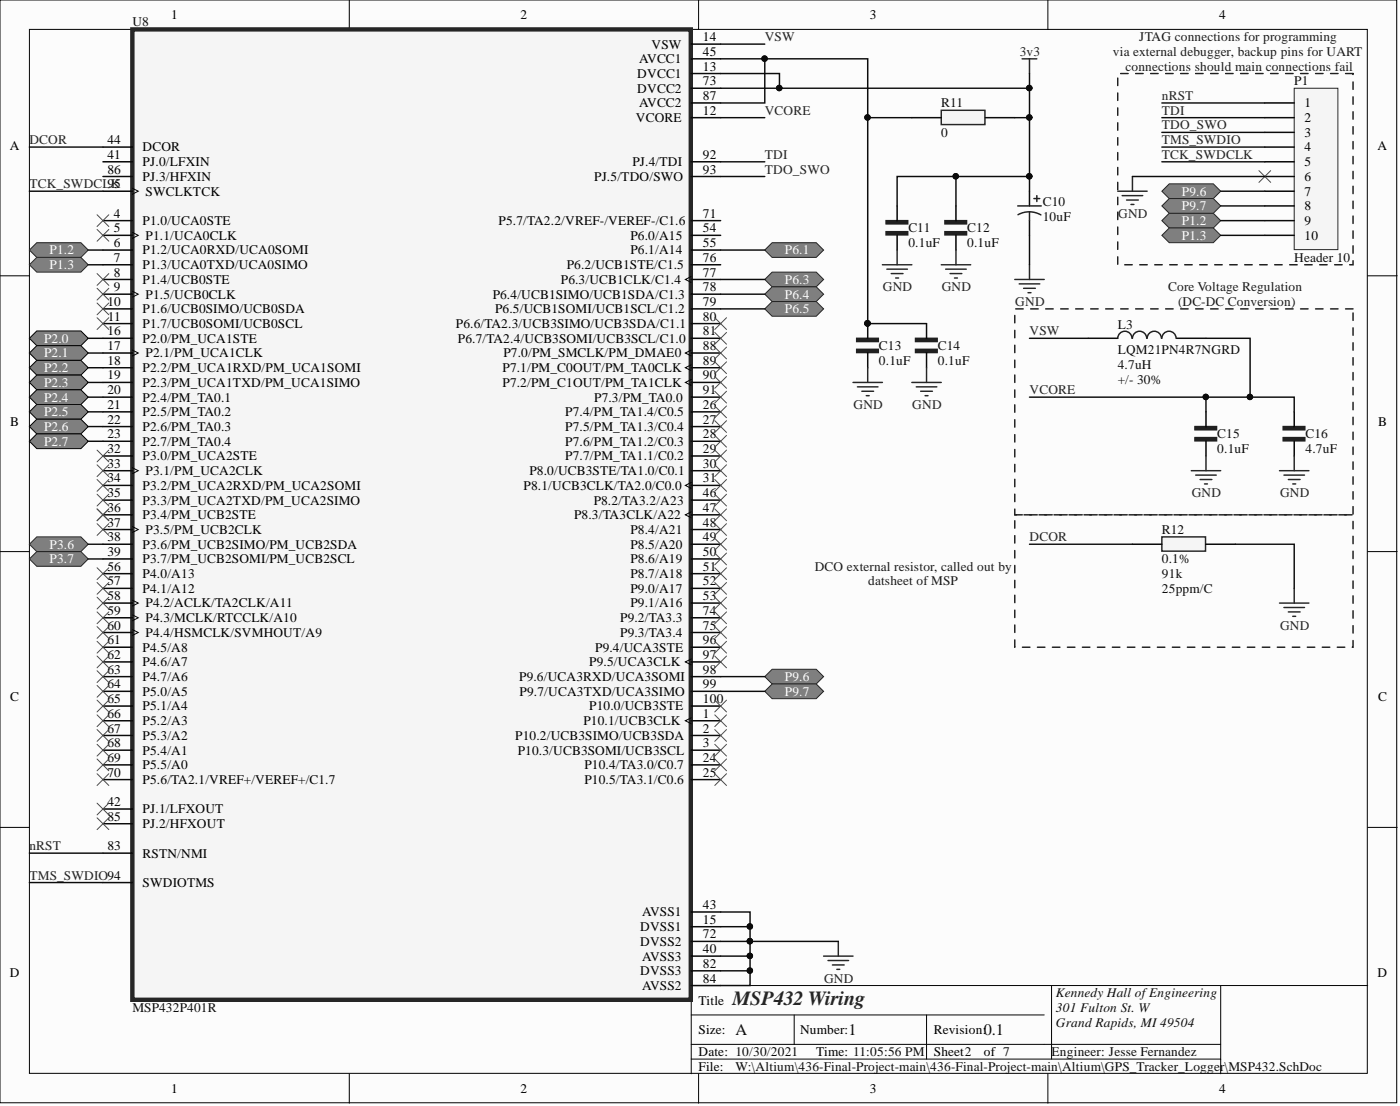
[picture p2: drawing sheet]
<svg xmlns="http://www.w3.org/2000/svg" width="241mm" height="190mm" viewBox="0 0 241 190" stroke-linecap="round" stroke-linejoin="round" font-family="sans-serif">
<defs><g id="words">
<text font-size="3.5" fill="#262626" x="126.2" y="173">MSP432 Wiring</text>
<g font-size="2.8" fill="#0e0e0e">
<text x="126.7" y="178.3">A</text>
<text x="146.3" y="178.3">1</text>
<text x="169.6" y="178.3">0.1</text>
</g>
<g font-size="2.3" fill="#0e0e0e">
<text x="22.8" y="4.6">U8</text>
<text x="223.1" y="14.7">P1</text>
<text x="162.2" y="23.6">0</text>
<text x="162.2" y="18.5">R11</text>
<text x="179.7" y="35.5">C10</text>
<text x="156.6" y="40">C11</text>
<text x="166.7" y="40">C12</text>
<text x="179.7" y="38">10uF</text>
<text x="156.6" y="42.6">0.1uF</text>
<text x="166.7" y="42.6">0.1uF</text>
<text x="223.1" y="45.1">Header 10</text>
<text x="192.6" y="56.6">L3</text>
<text x="151.5" y="62.8">0.1uF</text>
<text x="151.5" y="60.3">C13</text>
<text x="161.6" y="62.8">0.1uF</text>
<text x="161.6" y="60.3">C14</text>
<text x="192.6" y="63.6">4.7uH</text>
<text x="192.6" y="61.1">LQM21PN4R7NGRD</text>
<text x="192.6" y="66.1">+/- 30%</text>
<text x="209.8" y="75.5">C15</text>
<text x="225" y="75.5">C16</text>
<text x="209.8" y="78">0.1uF</text>
<text x="225" y="78">4.7uF</text>
<text x="200.3" y="92">R12</text>
<text x="200.3" y="97">0.1%</text>
<text x="200.3" y="99.6">91k</text>
<text x="200.3" y="102.1">25ppm/C</text>
<text x="182" y="171.8">Kennedy Hall ofEngineering</text>
<text x="22.8" y="174.3">MSP432P401R</text>
<text x="182" y="174.3">301 Fulton St. W</text>
<text x="182" y="176.8">Grand Rapids, MI 49504</text>
<text x="126.7" y="184.4">W:\Altium\436-Final-Project-main\436-Final-Project-main\Altium\GPS_Tracker_Logger\MSP432.SchDoc</text>
<text x="181.2" y="181.9">Engineer: Jesse Fernandez</text>
</g>
<g font-size="2.3">
<text x="29.5" y="3.3">1</text>
<text x="89.7" y="3.3">2</text>
<text x="149.9" y="3.3">3</text>
<text x="210.1" y="3.3">4</text>
<text x="110.2" y="10.9">AVCC1</text>
<text x="112.3" y="8.4">VSW</text>
<text x="121.2" y="7.1">14</text>
<text x="121.2" y="9.6">45</text>
<text x="109.8" y="13.4">DVCC1</text>
<text x="109.8" y="16">DVCC2</text>
<text x="121.2" y="12.2">13</text>
<text x="121.2" y="14.7">73</text>
<text x="121.2" y="17.2">87</text>
<text x="109.6" y="21">VCORE</text>
<text x="110.2" y="18.5">AVCC2</text>
<text x="121.2" y="19.8">12</text>
<text x="224.8" y="18.5">1</text>
<text x="224.8" y="21">2</text>
<text x="224.8" y="23.6">3</text>
<text x="1.7" y="25.8">A</text>
<text x="18.5" y="24.8">44</text>
<text x="18.5" y="27.4">41</text>
<text x="18.5" y="29.9">86</text>
<text x="24.6" y="26.1">DCOR</text>
<text x="24.6" y="28.6">PJ.0/LFXIN</text>
<text x="109" y="28.6">PJ.4/TDI</text>
<text x="121.2" y="27.4">92</text>
<text x="121.2" y="29.9">93</text>
<text x="224.8" y="26.1">4</text>
<text x="224.8" y="28.6">5</text>
<text x="237.4" y="25.8">A</text>
<text x="19.7" y="32.4">5</text>
<text x="24.6" y="31.2">PJ.3/HFXIN</text>
<text x="25.1" y="33.7">SWCLKTCK</text>
<text x="102.4" y="31.2">PJ.5/TDO/SWO</text>
<text x="224.8" y="31.2">6</text>
<text x="224.8" y="33.7">7</text>
<text x="19.6" y="37.5">4</text>
<text x="19.6" y="40">5</text>
<text x="24.6" y="38.8">P1.0/UCA0STE</text>
<text x="25.1" y="41.3">P1.1/UCA0CLK</text>
<text x="85.9" y="38.8">P5.7/TA2.2/VREF-/VEREF-/C1.6</text>
<text x="108.7" y="41.3">P6.0/A15</text>
<text x="121.2" y="37.5">71</text>
<text x="121.2" y="40">54</text>
<text x="224.8" y="36.2">8</text>
<text x="224.8" y="38.8">9</text>
<text x="224.8" y="41.3">10</text>
<text x="19.6" y="42.6">6</text>
<text x="19.6" y="45.1">7</text>
<text x="19.6" y="47.6">8</text>
<text x="24.6" y="43.8">P1.2/UCA0RXD/UCA0SOMI</text>
<text x="24.6" y="46.4">P1.3/UCA0TXD/UCA0SIMO</text>
<text x="97.7" y="46.4">P6.2/UCB1STE/C1.5</text>
<text x="108.7" y="43.8">P6.1/A14</text>
<text x="121.2" y="42.6">55</text>
<text x="121.2" y="45.1">76</text>
<text x="121.2" y="47.6">77</text>
<text x="18.5" y="52.7">10</text>
<text x="19.6" y="50.2">9</text>
<text x="24.6" y="48.9">P1.4/UCB0STE</text>
<text x="24.6" y="54">P1.6/UCB0SIMO/UCB0SDA</text>
<text x="25.1" y="51.4">P1.5/UCB0CLK</text>
<text x="84.9" y="51.4">P6.4/UCB1SIMO/UCB1SDA/C1.3</text>
<text x="85.3" y="54">P6.5/UCB1SOMI/UCB1SCL/C1.2</text>
<text x="96.7" y="48.9">P6.3/UCB1CLK/C1.4</text>
<text x="121.2" y="50.2">78</text>
<text x="121.2" y="52.7">79</text>
<text x="18.5" y="57.8">16</text>
<text x="18.6" y="55.2">11</text>
<text x="24.6" y="56.5">P1.7/UCB0SOMI/UCB0SCL</text>
<text x="24.6" y="59">P2.0/PM_UCA1STE</text>
<text x="78.6" y="56.5">P6.6/TA2.3/UCB3SIMO/UCB3SDA/C1.1</text>
<text x="78.9" y="59">P6.7/TA2.4/UCB3SOMI/UCB3SCL/C1.0</text>
<text x="121.2" y="55.2">80</text>
<text x="121.2" y="57.8">81</text>
<text x="18.5" y="60.3">17</text>
<text x="18.5" y="62.8">18</text>
<text x="18.5" y="65.4">19</text>
<text x="24.6" y="64.1">P2.2/PM_UCA1RXD/PM_UCA1SOMI</text>
<text x="25.1" y="61.6">P2.1/PM_UCA1CLK</text>
<text x="86.6" y="64.1">P7.1/PM_C0OUT/PM_TA0CLK</text>
<text x="86.8" y="61.6">P7.0/PM_SMCLK/PM_DMAE0</text>
<text x="121.2" y="60.3">88</text>
<text x="121.2" y="62.8">89</text>
<text x="121.2" y="65.4">90</text>
<text x="18.5" y="67.9">20</text>
<text x="18.5" y="70.4">21</text>
<text x="24.6" y="66.6">P2.3/PM_UCA1TXD/PM_UCA1SIMO</text>
<text x="24.6" y="69.2">P2.4/PM_TA0.1</text>
<text x="24.6" y="71.7">P2.5/PM_TA0.2</text>
<text x="86.6" y="66.6">P7.2/PM_C1OUT/PM_TA1CLK</text>
<text x="97.4" y="71.7">P7.4/PM_TA1.4/C0.5</text>
<text x="102.4" y="69.2">P7.3/PM_TA0.0</text>
<text x="121.2" y="67.9">91</text>
<text x="121.2" y="70.4">26</text>
<text x="1.8" y="73.3">B</text>
<text x="18.5" y="73">22</text>
<text x="18.5" y="75.5">23</text>
<text x="24.6" y="74.2">P2.6/PM_TA0.3</text>
<text x="24.6" y="76.8">P2.7/PM_TA0.4</text>
<text x="97.4" y="74.2">P7.5/PM_TA1.3/C0.4</text>
<text x="97.4" y="76.8">P7.6/PM_TA1.2/C0.3</text>
<text x="121.2" y="73">27</text>
<text x="121.2" y="75.5">28</text>
<text x="237.5" y="73.3">B</text>
<text x="18.5" y="78">32</text>
<text x="18.5" y="80.6">33</text>
<text x="18.5" y="83.1">34</text>
<text x="24.6" y="79.3">P3.0/PM_UCA2STE</text>
<text x="25.1" y="81.8">P3.1/PM_UCA2CLK</text>
<text x="91.3" y="81.8">P8.0/UCB3STE/TA1.0/C0.1</text>
<text x="97.4" y="79.3">P7.7/PM_TA1.1/C0.2</text>
<text x="121.2" y="78">29</text>
<text x="121.2" y="80.6">30</text>
<text x="121.2" y="83.1">31</text>
<text x="18.5" y="85.6">35</text>
<text x="18.5" y="88.2">36</text>
<text x="24.6" y="84.4">P3.2/PM_UCA2RXD/PM_UCA2SOMI</text>
<text x="24.6" y="86.9">P3.3/PM_UCA2TXD/PM_UCA2SIMO</text>
<text x="24.6" y="89.4">P3.4/PM_UCB2STE</text>
<text x="90.2" y="84.4">P8.1/UCB3CLK/TA2.0/C0.0</text>
<text x="98.9" y="89.4">P8.3/TA3CLK/A22</text>
<text x="102.3" y="86.9">P8.2/TA3.2/A23</text>
<text x="121.2" y="85.6">46</text>
<text x="121.2" y="88.2">47</text>
<text x="18.5" y="90.7">37</text>
<text x="18.5" y="93.2">38</text>
<text x="18.5" y="95.8">39</text>
<text x="24.6" y="94.5">P3.6/PM_UCB2SIMO/PM_UCB2SDA</text>
<text x="25.1" y="92">P3.5/PM_UCB2CLK</text>
<text x="108.7" y="92">P8.4/A21</text>
<text x="108.7" y="94.5">P8.5/A20</text>
<text x="121.2" y="90.7">48</text>
<text x="121.2" y="93.2">49</text>
<text x="121.2" y="95.8">50</text>
<text x="18.5" y="98.3">56</text>
<text x="18.5" y="100.8">57</text>
<text x="24.6" y="97">P3.7/PM_UCB2SOMI/PM_UCB2SCL</text>
<text x="24.6" y="99.6">P4.0/A13</text>
<text x="108.7" y="97">P8.6/A19</text>
<text x="108.7" y="99.6">P8.7/A18</text>
<text x="121.2" y="98.3">51</text>
<text x="121.2" y="100.8">52</text>
<text x="18.5" y="103.4">58</text>
<text x="18.5" y="105.9">59</text>
<text x="24.6" y="102.1">P4.1/A12</text>
<text x="25.1" y="104.6">P4.2/ACLK/TA2CLK/A11</text>
<text x="25.1" y="107.2">P4.3/MCLK/RTCCLK/A10</text>
<text x="106.9" y="107.2">P9.2/TA3.3</text>
<text x="108.7" y="102.1">P9.0/A17</text>
<text x="108.7" y="104.6">P9.1/A16</text>
<text x="121.2" y="103.4">53</text>
<text x="121.2" y="105.9">74</text>
<text x="18.5" y="108.4">60</text>
<text x="18.5" y="111">61</text>
<text x="18.5" y="113.5">62</text>
<text x="24.6" y="112.2">P4.5/A8</text>
<text x="25.1" y="109.7">P4.4/HSMCLK/SVMHOUT/A9</text>
<text x="102.6" y="112.2">P9.4/UCA3STE</text>
<text x="106.9" y="109.7">P9.3/TA3.4</text>
<text x="121.2" y="108.4">75</text>
<text x="121.2" y="111">96</text>
<text x="121.2" y="113.5">97</text>
<text x="18.5" y="116">63</text>
<text x="18.5" y="118.6">64</text>
<text x="24.6" y="114.8">P4.6/A7</text>
<text x="24.6" y="117.3">P4.7/A6</text>
<text x="24.6" y="119.8">P5.0/A5</text>
<text x="89.5" y="117.3">P9.6/UCA3RXD/UCA3SOMI</text>
<text x="89.6" y="119.8">P9.7/UCA3TXD/UCA3SIMO</text>
<text x="101.6" y="114.8">P9.5/UCA3CLK</text>
<text x="121.2" y="116">98</text>
<text x="121.2" y="118.6">99</text>
<text x="1.8" y="120.8">C</text>
<text x="18.5" y="121.1">65</text>
<text x="18.5" y="123.6">66</text>
<text x="24.6" y="122.4">P5.1/A4</text>
<text x="24.6" y="124.9">P5.2/A3</text>
<text x="100.5" y="124.9">P10.1/UCB3CLK</text>
<text x="101.6" y="122.4">P10.0/UCB3STE</text>
<text x="121.2" y="121.1">100</text>
<text x="121.2" y="123.6">1</text>
<text x="237.5" y="120.8">C</text>
<text x="18.5" y="126.2">67</text>
<text x="18.5" y="128.7">68</text>
<text x="18.5" y="131.2">69</text>
<text x="24.6" y="127.4">P5.3/A2</text>
<text x="24.6" y="130">P5.4/A1</text>
<text x="88.8" y="127.4">P10.2/UCB3SIMO/UCB3SDA</text>
<text x="89.2" y="130">P10.3/UCB3SOMI/UCB3SCL</text>
<text x="121.2" y="126.2">2</text>
<text x="121.2" y="128.7">3</text>
<text x="121.2" y="131.2">24</text>
<text x="18.5" y="133.8">70</text>
<text x="24.6" y="132.5">P5.5/A0</text>
<text x="24.6" y="135">P5.6/TA2.1/VREF+/VEREF+/C1.7</text>
<text x="100.7" y="132.5">P10.4/TA3.0/C0.7</text>
<text x="100.7" y="135">P10.5/TA3.1/C0.6</text>
<text x="121.2" y="133.8">25</text>
<text x="18.5" y="138.8">42</text>
<text x="18.5" y="141.4">85</text>
<text x="24.6" y="140.1">PJ.1/LFXOUT</text>
<text x="24.6" y="142.6">PJ.2/HFXOUT</text>
<text x="18.5" y="146.4">83</text>
<text x="24.6" y="147.7">RSTN/NMI</text>
<text x="24.6" y="152.8">SWDIOTMS</text>
<text x="110.4" y="160.4">DVSS1</text>
<text x="110.7" y="157.8">AVSS1</text>
<text x="121.2" y="156.6">43</text>
<text x="121.2" y="159.1">15</text>
<text x="121.2" y="161.6">72</text>
<text x="110.4" y="162.9">DVSS2</text>
<text x="110.4" y="168">DVSS3</text>
<text x="110.7" y="165.4">AVSS3</text>
<text x="121.2" y="164.2">40</text>
<text x="121.2" y="166.7">82</text>
<text x="1.7" y="168.3">D</text>
<text x="110.7" y="170.5">AVSS2</text>
<text x="120.4" y="173">Title</text>
<text x="121.2" y="169.2">84</text>
<text x="237.4" y="168.3">D</text>
<text x="120.4" y="178.1">Size:</text>
<text x="137.9" y="178.1">Number:</text>
<text x="161" y="178.1">Revision:</text>
<text x="120.4" y="181.9">Date: 10/30/2021</text>
<text x="120.4" y="184.4">File:</text>
<text x="140.7" y="181.9">Time: 11:05:56 PM</text>
<text x="161" y="181.9">Sheet2</text>
<text x="169.6" y="181.9">of 7</text>
<text x="29.5" y="188.2">1</text>
<text x="89.7" y="188.2">2</text>
<text x="149.9" y="188.2">3</text>
<text x="210.1" y="188.2">4</text>
</g>
<g font-size="2.3" fill="#262626">
<text x="131.8" y="7.1">VSW</text>
<text x="175.8" y="9.6">3v3</text>
<text x="200.3" y="17.2">nRST</text>
<text x="131.8" y="19.8">VCORE</text>
<text x="200.3" y="22.3">TDO_SWO</text>
<text x="200.3" y="19.8">TDI</text>
<text x="5.1" y="24.8">DCOR</text>
<text x="131.8" y="27.4">TDI</text>
<text x="131.8" y="29.9">TDO_SWO</text>
<text x="200.3" y="27.4">TCK_SWDCLK</text>
<text x="200.3" y="24.8">TMS_SWDIO</text>
<text x="5.1" y="32.4">TCK_SWDCL9K</text>
<text x="192.7" y="37.5">GND</text>
<text x="152.2" y="50.2">GND</text>
<text x="162.3" y="50.2">GND</text>
<text x="175" y="52.7">GND</text>
<text x="177.4" y="57.8">VSW</text>
<text x="147.1" y="70.4">GND</text>
<text x="157.2" y="70.4">GND</text>
<text x="177.4" y="67.9">VCORE</text>
<text x="205.4" y="85.6">GND</text>
<text x="220.6" y="85.6">GND</text>
<text x="177.4" y="93.2">DCOR</text>
<text x="220.6" y="108.4">GND</text>
<text x="5.1" y="146.4">nRST</text>
<text x="5.1" y="151.5">TMS_SWDIO94</text>
<text x="142" y="169.2">GND</text>
</g>
<g font-size="2.3" fill="#1c1c1c">
<text x="191.8" y="9.6">via external debugger, backup pins for UART</text>
<text x="196.4" y="7.1">JTAG connections for programming</text>
<text x="194" y="12.2">connections should main connections fail</text>
<text x="201.4" y="50.2">Core Voltage Regulation</text>
<text x="203" y="52.7">(DC-DC Conversion)</text>
<text x="140.4" y="98.3">DCO external resistor, called out by</text>
<text x="149.6" y="100.8">datsheet of MSP</text>
</g>
<g font-size="2.3" fill="#fefefe">
<text x="203.7" y="33.7">P9.6</text>
<text x="203.7" y="38.8">P1.2</text>
<text x="203.7" y="41.3">P1.3</text>
<text x="203.7" y="36.2">P9.7</text>
<text x="8.5" y="43.8">P1.2</text>
<text x="8.5" y="46.4">P1.3</text>
<text x="135.3" y="43.8">P6.1</text>
<text x="135.3" y="48.9">P6.3</text>
<text x="135.3" y="51.4">P6.4</text>
<text x="135.3" y="54">P6.5</text>
<text x="7.6" y="59">P2.0</text>
<text x="7.6" y="61.6">P2.1</text>
<text x="7.6" y="64.1">P2.2</text>
<text x="7.6" y="66.6">P2.3</text>
<text x="7.6" y="69.2">P2.4</text>
<text x="7.6" y="71.7">P2.5</text>
<text x="7.6" y="74.2">P2.6</text>
<text x="7.6" y="76.8">P2.7</text>
<text x="8.5" y="94.5">P3.6</text>
<text x="8.5" y="97">P3.7</text>
<text x="135.3" y="117.3">P9.6</text>
<text x="135.3" y="119.8">P9.7</text>
</g>
</g></defs>
<g fill="#fcfcfc" stroke="#000" stroke-width=".17">
<path d="M0 0h240.7v189.9h-240.7z"/>
<path d="M5.1 5.1h230.6v179.8h-230.6z"/>
</g>
<g fill="none" stroke="#000" stroke-width=".17">
<path d="M60.2 0v5.1M120.4 0v5.1M180.6 0v5.1M0 47.5h5.1M235.7 47.5h5.1M0 95h5.1M235.7 95h5.1M0 142.5h5.1M235.7 142.5h5.1M119.1 174.8h60.9M119.1 179.9h91.3M136.9 174.8v5.1"/>
<path d="M159.7 174.8v7.6M181.2 169.8v12.6M210.4 169.8h-91.3v15.2M235.7 169.8h-25.3v12.6M60.2 185v5M119.1 182.4h91.3M120.4 185v5M180.6 185v5M210.4 182.4v2.6"/>
</g>
<path d="M22.8 5.1h96.3v167.1h-96.3z" fill="#f5f5f5" stroke="#262626" stroke-width=".76"/>
<g fill="none" stroke="#000" stroke-width=".25">
<path d="M119.1 7.6h5.1M119.1 10.1h5.1M119.1 12.7h5.1M119.1 15.2h5.1M119.1 17.7h5.1M17.7 25.3h5.1M17.7 27.9h5.1M17.7 30.4h5.1M17.7 32.9h5.1M17.7 38h5.1M119.1 27.9h5.1M119.1 30.4h5.1"/>
<path d="M119.1 38h5.1M119.1 20.3h5.1M17.7 40.5h5.1M17.7 43.1h5.1M17.7 45.6h5.1M17.7 48.1h5.1M17.7 50.7h5.1M17.7 53.2h5.1M17.7 55.7h5.1M17.7 58.3h5.1M119.1 40.5h5.1M119.1 43.1h5.1"/>
<path d="M119.1 45.6h5.1M119.1 48.1h5.1M119.1 50.7h5.1M119.1 53.2h5.1M119.1 55.7h5.1M119.1 58.3h5.1M17.7 60.8h5.1M17.7 63.3h5.1M17.7 65.9h5.1M17.7 68.4h5.1M17.7 70.9h5.1M17.7 73.5h5.1"/>
<path d="M17.7 76h5.1M17.7 78.5h5.1M119.1 60.8h5.1M119.1 63.3h5.1M119.1 65.9h5.1M119.1 68.4h5.1M119.1 70.9h5.1M119.1 73.5h5.1M119.1 76h5.1M119.1 78.5h5.1M17.7 81.1h5.1M17.7 83.6h5.1"/>
<path d="M17.7 86.1h5.1M17.7 88.7h5.1M17.7 91.2h5.1M17.7 93.7h5.1M17.7 96.3h5.1M17.7 98.8h5.1M119.1 81.1h5.1M119.1 83.6h5.1M119.1 86.1h5.1M119.1 88.7h5.1M119.1 91.2h5.1M119.1 93.7h5.1"/>
<path d="M119.1 96.3h5.1M119.1 98.8h5.1M17.7 101.3h5.1M17.7 103.9h5.1M17.7 106.4h5.1M17.7 108.9h5.1M17.7 111.5h5.1M17.7 114h5.1M17.7 116.5h5.1M17.7 119.1h5.1M119.1 101.3h5.1M119.1 103.9h5.1"/>
<path d="M119.1 106.4h5.1M119.1 108.9h5.1M119.1 111.5h5.1M119.1 114h5.1M119.1 116.5h5.1M119.1 119.1h5.1M17.7 121.6h5.1M17.7 124.1h5.1M17.7 126.7h5.1M17.7 129.2h5.1M17.7 131.7h5.1M17.7 134.3h5.1"/>
<path d="M17.7 139.3h5.1M119.1 121.6h5.1M119.1 124.1h5.1M119.1 126.7h5.1M119.1 129.2h5.1M119.1 131.7h5.1M119.1 134.3h5.1M17.7 141.9h5.1M17.7 146.9h5.1M17.7 152h5.1M119.1 157.1h5.1M119.1 159.6h5.1"/>
<path d="M119.1 162.1h5.1M119.1 164.7h5.1M119.1 167.2h5.1M119.1 169.8h5.1"/>
</g>
<g fill="none" stroke="#000" stroke-width=".17">
<path d="M22.8 32.4l1 .5-1 .5M22.8 40l1 .5-1 .5M22.8 50.2l1 .5-1 .5M119.1 47.6l-1 .5 1 .5M22.8 60.3l1 .5-1 .5M119.1 60.3l-1 .5 1 .5M119.1 62.8l-1 .5 1 .5M119.1 65.4l-1 .5 1 .5M22.8 80.6l1 .5-1 .5M22.8 90.7l1 .5-1 .5M119.1 83.1l-1 .5 1 .5M119.1 88.2l-1 .5 1 .5"/>
<path d="M22.8 103.4l1 .5-1 .5M22.8 105.9l1 .5-1 .5M22.8 108.4l1 .5-1 .6M119.1 113.5l-1 .5 1 .5M119.1 123.6l-1 .5 1 .6"/>
</g>
<path d="M233.2 12.7h-40.6v32.9h40.6v-32.9" fill="none" stroke="#1c1c1c" stroke-width=".25" stroke-dasharray="1.3 1.3"/>
<path d="M176.2 10.1h2.5M177.4 10.1v2.6" fill="none" stroke="#262626" stroke-width=".25"/>
<path d="M162.2 19h7.6v2.5h-7.6z" fill="#f5f5f5" stroke="#262626" stroke-width=".25"/>
<path d="M157.2 20.3h5M169.8 20.3h5.1M187.6 58.3h5M202.8 58.3h5.1M207.9 70.9v2.6M207.9 76v2.5M223.1 70.9v2.6M223.1 76v2.5" fill="none" stroke="#000" stroke-width=".25"/>
<path d="M192.6 58.3a1.23 1.23 0 0 1 1.3-1.2 1.23 1.23 0 0 1 1.2 1.2M195.2 58.3a1.23 1.23 0 0 1 1.2-1.2 1.23 1.23 0 0 1 1.2 1.2M197.7 58.3a1.23 1.23 0 0 1 1.2-1.2 1.23 1.23 0 0 1 1.3 1.2M200.3 58.3a1.23 1.23 0 0 1 1.2-1.2 1.23 1.23 0 0 1 1.2 1.2" fill="none" stroke="#1c1c1c" stroke-width=".25"/>
<g fill="#1c1c1c" stroke="#1c1c1c" stroke-width=".25">
<path d="M206 75.4h3.7v.5h-3.7z"/>
<path d="M206 73.5h3.7v.5h-3.7z"/>
<path d="M221.2 75.4h3.7v.5h-3.7z"/>
<path d="M221.2 73.5h3.7v.5h-3.7z"/>
</g>
<path d="M207.9 78.5v2.6M223.1 78.5v2.6M205.3 81.1h5.1M206.1 81.8h3.5M206.8 82.6h2.1M207.6 83.4h.5M220.5 81.1h5.1M221.3 81.8h3.5M222.1 82.6h2M222.8 83.4h.5" fill="none" stroke="#262626" stroke-width=".25"/>
<path d="M200.3 92.5h7.5v2.4h-7.5z" fill="#f5f5f5" stroke="#262626" stroke-width=".25"/>
<path d="M154.6 35.5v2.5M164.8 35.5v2.5M149.6 55.7v2.6M154.6 40.5v2.6M159.7 55.7v2.6M164.8 40.5v2.6M149.6 60.8v2.5M159.7 60.8v2.5M195.2 93.7h5.1M207.9 93.7h5" fill="none" stroke="#000" stroke-width=".25"/>
<g fill="none" stroke="#262626" stroke-width=".25">
<path d="M152.1 45.6h5.1M152.9 46.4h3.5M153.6 47.1h2M154.4 47.9h.5M154.6 43.1v2.5M162.2 45.6h5.1M163 46.4h3.5M163.8 47.1h2M164.5 47.9h.5M164.8 43.1v2.5M174.9 48.1h5.1M175.7 48.9h3.5"/>
<path d="M176.4 49.7h2.1M177.2 50.4h.5M177.4 45.6v2.5M147 65.9h5.1M147.8 66.6h3.5M148.5 67.4h2.1M149.3 68.2h.5M149.6 63.3v2.6M157.2 65.9h5M157.9 66.6h3.6M158.7 67.4h2M159.4 68.2h.5"/>
<path d="M159.7 63.3v2.6M220.5 103.9h5.1M221.3 104.6h3.5M222.1 105.4h2M222.8 106.2h.5M223.1 101.3v2.6"/>
</g>
<path d="M233.2 53.2h-58.3v35.5h58.3v-35.5M174.9 88.7h58.3v22.8h-58.3v-22.8" fill="none" stroke="#1c1c1c" stroke-width=".25" stroke-dasharray="1.3 1.3"/>
<g fill="#1c1c1c" stroke="#1c1c1c" stroke-width=".25">
<path d="M152.7 39.9h3.8v.6h-3.8z"/>
<path d="M152.7 38h3.8v.6h-3.8z"/>
<path d="M162.9 39.9h3.7v.6h-3.7z"/>
<path d="M162.9 38h3.7v.6h-3.7z"/>
<path d="M147.7 60.2h3.7v.5h-3.7z"/>
<path d="M147.7 58.3h3.7v.5h-3.7z"/>
<path d="M157.8 60.2h3.7v.5h-3.7z"/>
<path d="M157.8 58.3h3.7v.5h-3.7z"/>
</g>
<circle cx="149.5" cy="55.7" r=".47" fill="#0e0e0e" stroke="#0e0e0e" stroke-width=".17"/>
<g fill="#7f7f7f" stroke="#262626" stroke-width=".17">
<path d="M5.1 43.1l1.2-1.3h7.6l1.3 1.3-1.3 1.2h-7.6z" fill-rule="evenodd"/>
<path d="M5.1 45.6l1.2-1.3h7.6l1.3 1.3-1.3 1.3h-7.6z" fill-rule="evenodd"/>
<path d="M5.1 93.7l1.2-1.2h7.6l1.3 1.2-1.3 1.3h-7.6z" fill-rule="evenodd"/>
<path d="M5.1 96.3l1.2-1.3h7.6l1.3 1.3-1.3 1.2h-7.6z" fill-rule="evenodd"/>
<path d="M131.8 43.1l1.3-1.3h7.6l1.3 1.3-1.3 1.2h-7.6z" fill-rule="evenodd"/>
<path d="M131.8 48.1l1.3-1.2h7.6l1.3 1.2-1.3 1.3h-7.6z" fill-rule="evenodd"/>
<path d="M131.8 50.7l1.3-1.3h7.6l1.3 1.3-1.3 1.2h-7.6z" fill-rule="evenodd"/>
<path d="M131.8 53.2l1.3-1.3h7.6l1.3 1.3-1.3 1.3h-7.6z" fill-rule="evenodd"/>
<path d="M131.8 116.5l1.3-1.2h7.6l1.3 1.2-1.3 1.3h-7.6z" fill-rule="evenodd"/>
<path d="M131.8 119.1l1.3-1.3h7.6l1.3 1.3-1.3 1.2h-7.6z" fill-rule="evenodd"/>
</g>
<path d="M142 164.7h5M142.7 165.4h3.6M143.5 166.2h2M144.2 167h.5M144.5 162.1v2.6" fill="none" stroke="#262626" stroke-width=".25"/>
<path d="M223.1 15.2h7.5v27.8h-7.5z" fill="#f5f5f5" stroke="#262626" stroke-width=".17"/>
<path d="M218 17.7h5.1M218 20.3h5.1M218 22.8h5.1M218 25.3h5.1M218 27.9h5.1M218 30.4h5.1M218 32.9h5.1M218 35.5h5.1M218 38h5.1M218 40.5h5.1" fill="none" stroke="#000" stroke-width=".25"/>
<path d="M217 29.4l2 2M219 29.4l-2 2" fill="none" stroke="#4c4c4c" stroke-width=".17"/>
<g fill="#7f7f7f" stroke="#262626" stroke-width=".17">
<path d="M200.3 38l1.2-1.3h7.6l1.3 1.3-1.3 1.3h-7.6z" fill-rule="evenodd"/>
<path d="M200.3 40.5l1.2-1.2h7.6l1.3 1.2-1.3 1.3h-7.6z" fill-rule="evenodd"/>
</g>
<g fill="none" stroke="#4c4c4c" stroke-width=".17">
<path d="M16.7 37l2.1 2M16.7 39.5l2.1 2M18.8 37l-2.1 2M18.8 39.5l-2.1 2M16.7 47.1l2.1 2.1M16.7 49.7l2.1 2M16.7 52.2l2.1 2M16.7 54.7l2.1 2.1M18.8 47.1l-2.1 2.1M18.8 49.7l-2.1 2M18.8 52.2l-2.1 2M18.8 54.7l-2.1 2.1"/>
<path d="M123.2 57.3l2 2M123.2 59.8l2 2M123.2 54.7l2 2.1M125.2 57.3l-2 2M125.2 59.8l-2 2M125.2 54.7l-2 2.1M16.7 77.5l2.1 2.1M18.8 77.5l-2.1 2.1M123.2 77.5l2 2.1M123.2 75l2 2M123.2 72.5l2 2M123.2 69.9l2 2.1"/>
<path d="M123.2 67.4l2 2M123.2 64.9l2 2M123.2 62.3l2 2.1M125.2 77.5l-2 2.1M125.2 75l-2 2M125.2 72.5l-2 2M125.2 69.9l-2 2.1M125.2 67.4l-2 2M125.2 64.9l-2 2M125.2 62.3l-2 2.1M16.7 80.1l2.1 2M16.7 82.6l2.1 2"/>
<path d="M16.7 85.1l2.1 2.1M16.7 87.7l2.1 2M16.7 90.2l2.1 2M16.7 97.8l2.1 2M18.8 80.1l-2.1 2M18.8 82.6l-2.1 2M18.8 85.1l-2.1 2.1M18.8 87.7l-2.1 2M18.8 90.2l-2.1 2M18.8 97.8l-2.1 2M123.2 97.8l2 2M123.2 95.3l2 2"/>
<path d="M123.2 92.7l2 2.1M123.2 90.2l2 2M123.2 87.7l2 2M123.2 85.1l2 2.1M123.2 82.6l2 2M123.2 80.1l2 2M125.2 97.8l-2 2M125.2 95.3l-2 2M125.2 92.7l-2 2.1M125.2 90.2l-2 2M125.2 87.7l-2 2M125.2 85.1l-2 2.1"/>
<path d="M125.2 82.6l-2 2M125.2 80.1l-2 2M16.7 100.3l2.1 2.1M16.7 102.9l2.1 2M16.7 105.4l2.1 2M16.7 107.9l2.1 2.1M16.7 110.5l2.1 2M16.7 113l2.1 2M16.7 115.5l2.1 2.1M16.7 118.1l2.1 2M18.8 100.3l-2.1 2.1M18.8 102.9l-2.1 2"/>
<path d="M18.8 105.4l-2.1 2M18.8 107.9l-2.1 2.1M18.8 110.5l-2.1 2M18.8 113l-2.1 2M18.8 115.5l-2.1 2.1M18.8 118.1l-2.1 2M123.2 113l2 2M123.2 110.5l2 2M123.2 107.9l2 2.1M123.2 105.4l2 2M123.2 102.9l2 2M123.2 100.3l2 2.1"/>
<path d="M125.2 113l-2 2M125.2 110.5l-2 2M125.2 107.9l-2 2.1M125.2 105.4l-2 2M125.2 102.9l-2 2M125.2 100.3l-2 2.1M16.7 120.6l2.1 2M16.7 123.1l2.1 2.1M16.7 125.7l2.1 2M16.7 128.2l2.1 2M16.7 130.7l2.1 2.1M16.7 133.3l2.1 2"/>
<path d="M16.7 138.3l2.1 2.1M18.8 120.6l-2.1 2M18.8 123.1l-2.1 2.1M18.8 125.7l-2.1 2M18.8 128.2l-2.1 2M18.8 130.7l-2.1 2.1M18.8 133.3l-2.1 2M18.8 138.3l-2.1 2.1M123.2 133.3l2 2M123.2 130.7l2 2.1M123.2 128.2l2 2M123.2 125.7l2 2"/>
<path d="M123.2 120.6l2 2M123.2 123.1l2 2.1M125.2 133.3l-2 2M125.2 130.7l-2 2.1M125.2 128.2l-2 2M125.2 125.7l-2 2M125.2 120.6l-2 2M125.2 123.1l-2 2.1M16.7 140.9l2.1 2M18.8 140.9l-2.1 2"/>
</g>
<g fill="#7f7f7f" stroke="#262626" stroke-width=".17">
<path d="M200.3 32.9l1.2-1.2h7.6l1.3 1.2-1.3 1.3h-7.6z" fill-rule="evenodd"/>
<path d="M200.3 35.5l1.2-1.3h7.6l1.3 1.3-1.3 1.2h-7.6z" fill-rule="evenodd"/>
</g>
<g fill="#7f7f7f" stroke="#000" stroke-width=".17">
<path d="M5.1 58.3l1.2-1.3h7.6l1.3 1.3-1.3 1.2h-7.6z" fill-rule="evenodd"/>
<path d="M5.1 60.8l1.2-1.3h7.6l1.3 1.3-1.3 1.3h-7.6z" fill-rule="evenodd"/>
<path d="M5.1 63.3l1.2-1.2h7.6l1.3 1.2-1.3 1.3h-7.6z" fill-rule="evenodd"/>
<path d="M5.1 65.9l1.2-1.3h7.6l1.3 1.3-1.3 1.2h-7.6z" fill-rule="evenodd"/>
<path d="M5.1 68.4l1.2-1.3h7.6l1.3 1.3-1.3 1.3h-7.6z" fill-rule="evenodd"/>
<path d="M5.1 70.9l1.2-1.2h7.6l1.3 1.2-1.3 1.3h-7.6z" fill-rule="evenodd"/>
<path d="M5.1 73.5l1.2-1.3h7.6l1.3 1.3-1.3 1.2h-7.6z" fill-rule="evenodd"/>
<path d="M5.1 76l1.2-1.3h7.6l1.3 1.3-1.3 1.3h-7.6z" fill-rule="evenodd"/>
</g>
<path d="M192.6 32.9h5.1M193.4 33.7h3.6M194.2 34.5h2M194.9 35.2h.5M195.2 30.4v2.5" fill="none" stroke="#262626" stroke-width=".25"/>
<path d="M177.4 32.9v2.6M177.4 38v2.5" fill="none" stroke="#000" stroke-width=".25"/>
<path d="M175.4 35.5h4.1M177.4 36.5l.9 .1 1.1 .4M177.4 36.5l-.8 .1-1.1 .4M177.4 36.5v1.5M178.2 34.2h1M178.7 33.7v1" fill="none" stroke="#1c1c1c" stroke-width=".25"/>
<g fill="none" stroke="#0e0e0e" stroke-width=".25">
<path d="M124.2 10.1h7.6v7.6h-7.6M124.2 12.7h10.1v2.5h-10.1M124.2 7.6h7.6M131.8 10.1h17.8v10.2h7.6M134.3 15.2h43.1M177.4 12.7v17.7h-12.6M200.3 17.7h17.7M5.1 32.9h12.6M5.1 25.3h12.6M124.2 27.9h7.6M124.2 30.4h7.6M124.2 20.3h7.6"/>
<path d="M149.6 20.3v35.4h10.1M154.6 35.5v-5.1h10.2v5.1M174.9 20.3h2.5M177.4 30.4v2.5M195.2 30.4h22.8M200.3 27.9h17.7M200.3 20.3h17.7M200.3 22.8h17.7M200.3 25.3h17.7M210.4 32.9h7.6M210.4 38h7.6M210.4 35.5h7.6"/>
<path d="M15.2 58.3h2.5M15.2 43.1h2.5M15.2 45.6h2.5M124.2 43.1h7.6M124.2 48.1h7.6M124.2 50.7h7.6M124.2 53.2h7.6M177.4 58.3h10.2M177.4 40.5v5.1M207.9 58.3h7.6v10.1h7.6v2.5M210.4 40.5h7.6M15.2 60.8h2.5"/>
<path d="M15.2 63.3h2.5M15.2 65.9h2.5M15.2 68.4h2.5M15.2 70.9h2.5M15.2 73.5h2.5M15.2 76h2.5M177.4 68.4h38.1M207.9 68.4v2.5M15.2 93.7h2.5M15.2 96.3h2.5M177.4 93.7h17.8M212.9 93.7h10.2v7.6"/>
<path d="M124.2 116.5h7.6M124.2 119.1h7.6M5.1 146.9h12.6M5.1 152h12.6M124.2 157.1h5.1v12.7h-5.1M124.2 159.6h5.1M124.2 162.1h20.3M124.2 164.7h5.1M124.2 167.2h5.1"/>
</g>
<g fill="#0e0e0e" stroke="#0e0e0e" stroke-width=".17">
<circle cx="131.8" cy="10.1" r=".47"/>
<circle cx="149.5" cy="20.2" r=".47"/>
<circle cx="134.3" cy="15.2" r=".47"/>
<circle cx="215.4" cy="68.4" r=".47"/>
<circle cx="207.8" cy="68.4" r=".47"/>
<circle cx="149.5" cy="55.7" r=".47"/>
<circle cx="164.7" cy="30.4" r=".47"/>
<circle cx="129.2" cy="167.2" r=".47"/>
<circle cx="129.2" cy="164.6" r=".47"/>
<circle cx="129.2" cy="162.1" r=".47"/>
<circle cx="129.2" cy="159.6" r=".47"/>
<circle cx="177.4" cy="20.2" r=".47"/>
<circle cx="177.4" cy="15.2" r=".47"/>
<circle cx="177.4" cy="30.4" r=".47"/>
</g>
<use href="#words"/>
</svg>
